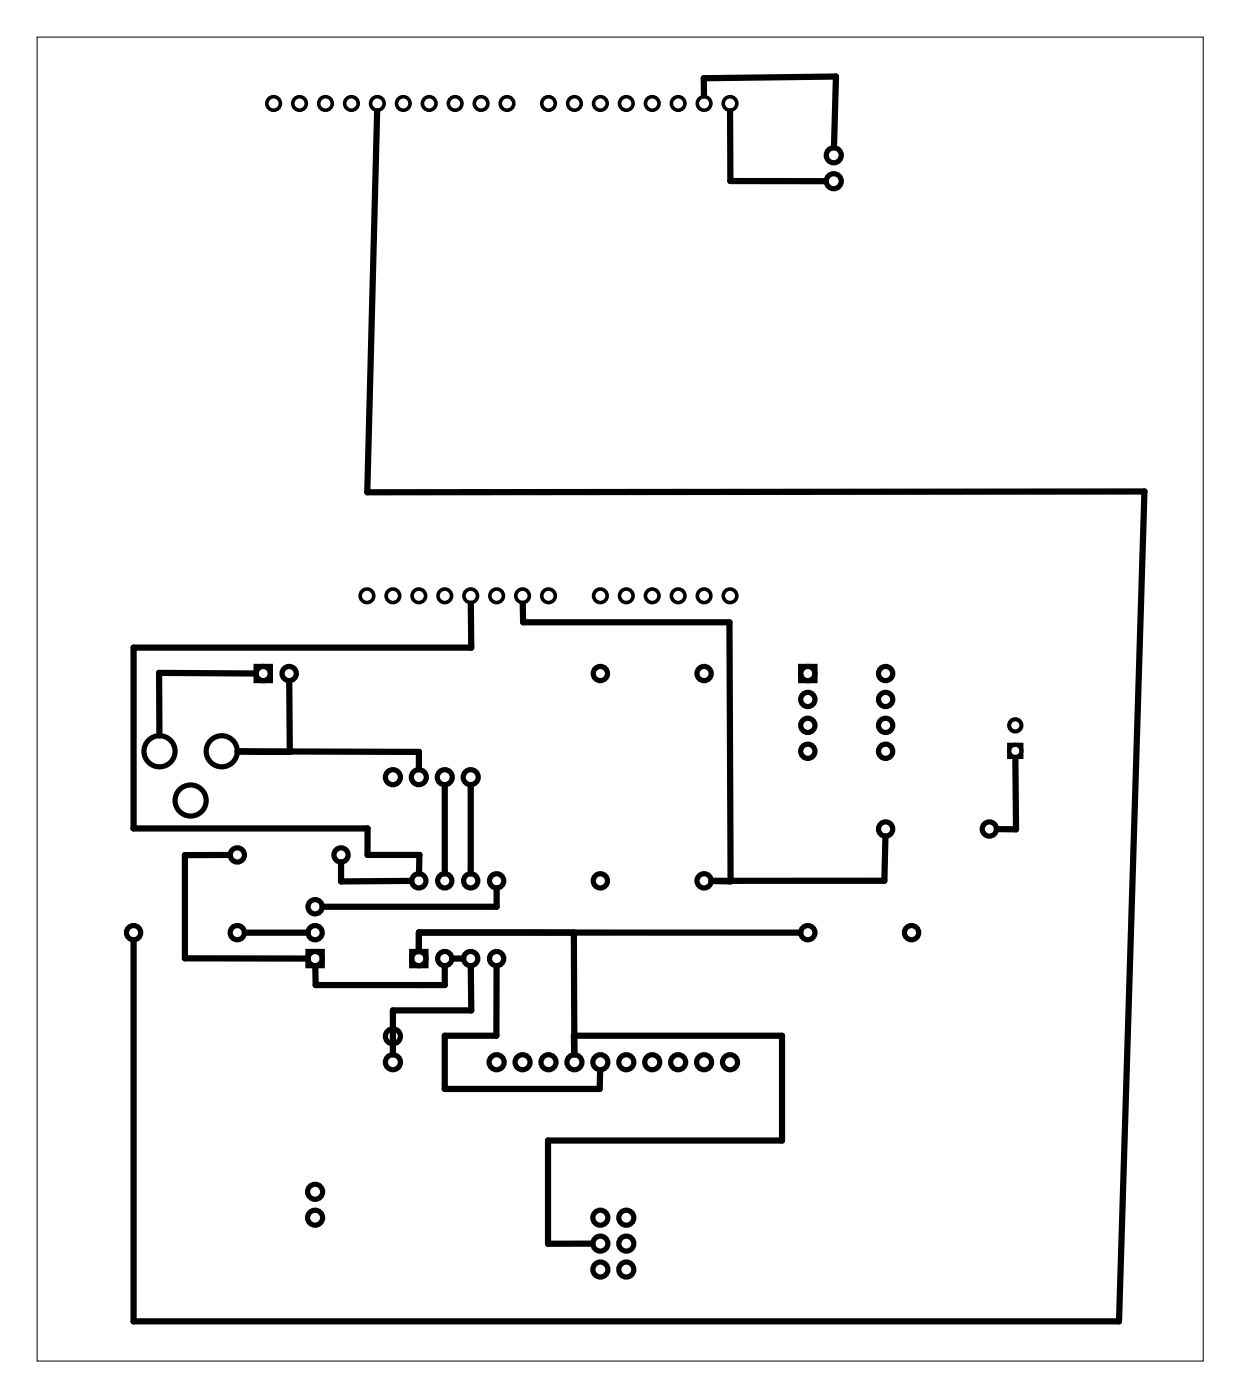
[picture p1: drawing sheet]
<svg xmlns="http://www.w3.org/2000/svg" width="121mm" height="137mm" viewBox="0 0 121 137" stroke-linecap="round" stroke-linejoin="round" font-family="sans-serif">
<path d="M3.6 3.6h114.2v129.8h-114.2z" fill="none" stroke="#000" stroke-width=".1"/>
<g fill="none" stroke="#000" stroke-width=".35">
<circle cx="26.8" cy="10.1" r=".66"/>
<circle cx="29.3" cy="10.1" r=".66"/>
<circle cx="31.9" cy="10.1" r=".66"/>
<circle cx="34.4" cy="10.1" r=".66"/>
<circle cx="37" cy="10.1" r=".66"/>
<circle cx="39.5" cy="10.1" r=".66"/>
<circle cx="42" cy="10.1" r=".66"/>
<circle cx="44.6" cy="10.1" r=".66"/>
<circle cx="47.1" cy="10.1" r=".66"/>
<circle cx="49.7" cy="10.1" r=".66"/>
<circle cx="53.7" cy="10.1" r=".66"/>
<circle cx="56.3" cy="10.1" r=".66"/>
<circle cx="58.8" cy="10.1" r=".66"/>
<circle cx="61.3" cy="10.1" r=".66"/>
<circle cx="63.9" cy="10.1" r=".66"/>
<circle cx="66.4" cy="10.1" r=".66"/>
<circle cx="69" cy="10.1" r=".66"/>
<circle cx="71.5" cy="10.1" r=".66"/>
<circle cx="35.9" cy="58.4" r=".66"/>
<circle cx="38.5" cy="58.4" r=".66"/>
<circle cx="41" cy="58.4" r=".66"/>
<circle cx="43.6" cy="58.4" r=".66"/>
<circle cx="46.1" cy="58.4" r=".66"/>
<circle cx="48.6" cy="58.4" r=".66"/>
<circle cx="51.2" cy="58.4" r=".66"/>
<circle cx="53.7" cy="58.4" r=".66"/>
<circle cx="58.8" cy="58.4" r=".66"/>
<circle cx="61.3" cy="58.4" r=".66"/>
<circle cx="63.9" cy="58.4" r=".66"/>
<circle cx="66.4" cy="58.4" r=".66"/>
<circle cx="69" cy="58.4" r=".66"/>
<circle cx="71.5" cy="58.4" r=".66"/>
</g>
<g fill="none" stroke="#000" stroke-width=".51">
<path d="M25.1 65.3h1.4v1.4h-1.4zM78.4 65.3h1.4v1.4h-1.4zM30.2 93.3h1.4v1.4h-1.4zM40.3 93.3h1.4v1.4h-1.4z"/>
<circle cx="81.7" cy="17.8" r=".74"/>
<circle cx="81.7" cy="15.2" r=".74"/>
<circle cx="15.6" cy="73.6" r="1.52"/>
<circle cx="18.7" cy="78.5" r="1.52"/>
<circle cx="21.7" cy="73.6" r="1.52"/>
<circle cx="25.8" cy="66" r=".7"/>
<circle cx="28.3" cy="66" r=".7"/>
<circle cx="38.5" cy="76.2" r=".74"/>
<circle cx="41" cy="76.2" r=".74"/>
<circle cx="43.6" cy="76.2" r=".74"/>
<circle cx="46.1" cy="76.2" r=".74"/>
<circle cx="58.8" cy="66" r=".7"/>
<circle cx="69" cy="66" r=".7"/>
<circle cx="79.1" cy="71.1" r=".7"/>
<circle cx="79.1" cy="73.6" r=".7"/>
<circle cx="79.1" cy="68.6" r=".7"/>
<circle cx="79.1" cy="66" r=".7"/>
<circle cx="86.7" cy="68.6" r=".7"/>
<circle cx="86.7" cy="73.6" r=".7"/>
<circle cx="86.7" cy="71.1" r=".7"/>
<circle cx="86.7" cy="66" r=".7"/>
<circle cx="13.1" cy="91.4" r=".7"/>
<circle cx="23.2" cy="91.4" r=".7"/>
<circle cx="23.2" cy="83.8" r=".7"/>
<circle cx="30.9" cy="88.9" r=".7"/>
<circle cx="30.9" cy="94" r=".7"/>
<circle cx="30.9" cy="91.4" r=".7"/>
<circle cx="33.4" cy="83.8" r=".7"/>
<circle cx="41" cy="86.3" r=".7"/>
<circle cx="41" cy="94" r=".7"/>
<circle cx="43.6" cy="86.3" r=".7"/>
<circle cx="43.6" cy="94" r=".7"/>
<circle cx="46.1" cy="86.3" r=".7"/>
<circle cx="46.1" cy="94" r=".7"/>
<circle cx="48.6" cy="86.3" r=".7"/>
<circle cx="48.6" cy="94" r=".7"/>
<circle cx="58.8" cy="86.3" r=".7"/>
<circle cx="69" cy="86.3" r=".7"/>
<circle cx="79.1" cy="91.4" r=".7"/>
<circle cx="86.7" cy="81.3" r=".7"/>
<circle cx="89.3" cy="91.4" r=".7"/>
<circle cx="96.9" cy="81.3" r=".7"/>
<circle cx="30.9" cy="119.4" r=".74"/>
<circle cx="30.9" cy="116.8" r=".74"/>
<circle cx="38.5" cy="104.1" r=".74"/>
<circle cx="38.5" cy="101.6" r=".74"/>
<circle cx="48.6" cy="104.1" r=".74"/>
<circle cx="51.2" cy="104.1" r=".74"/>
<circle cx="53.7" cy="104.1" r=".74"/>
<circle cx="56.3" cy="104.1" r=".74"/>
<circle cx="58.8" cy="104.1" r=".74"/>
<circle cx="58.8" cy="119.4" r=".74"/>
<circle cx="61.3" cy="104.1" r=".74"/>
<circle cx="61.3" cy="119.4" r=".74"/>
<circle cx="63.9" cy="104.1" r=".74"/>
<circle cx="66.4" cy="104.1" r=".74"/>
<circle cx="69" cy="104.1" r=".74"/>
<circle cx="71.5" cy="104.1" r=".74"/>
<circle cx="58.8" cy="124.4" r=".74"/>
<circle cx="58.8" cy="121.9" r=".74"/>
<circle cx="61.3" cy="124.4" r=".74"/>
<circle cx="61.3" cy="121.9" r=".74"/>
</g>
<g fill="none" stroke="#000" stroke-width=".4">
<path d="M98.8 73h1.2v1.2h-1.2z"/>
<circle cx="99.4" cy="73.6" r=".6"/>
<circle cx="99.4" cy="71.1" r=".6"/>
</g>
<g fill="none" stroke="#000" stroke-width=".61">
<path d="M36.9 10.9l-.9 37.4 76.1-.1-2.5 81.3h-96.5v-37.4M69 9.4l-.1-1.7 13-.2-.2 7M71.5 10.9v6.8l9.4 .1M46.1 59.2l.1 4.3h-33.1v17.7h22.9v2.6h5.1l-.1 1.8M51.2 59.2v1.8h20.2l.2 25.4h-1.9M23.3 73.6l17.7 .1v1.7M25.1 66h-9.5v6.1M28.3 66.7l.1 7h-5.1M43.6 76.9v8.7M46.1 76.9v8.7M99.5 74.3v7h-1.9M22.5 83.8h-4.4v10.1l12 .1"/>
<path d="M24 91.4h6.1M30.9 94.7v1.9h12.7v-1.9M33.4 84.5v1.9l6.9-.1M44.3 94h1.1M46.1 94.7l.1 4.3h-7.7v4.4M48.6 94.7v6.8h-5v5.2h15.1l.1-1.8M48.6 87.1v1.8h-17M56.2 91.4l.1 12-.1-1.9h20.4v10.3h-22.9v10.1h4.3M78.4 91.4h-37.4v1.8M86.7 82l-.1 4.3h-16.9"/>
</g>
</svg>
